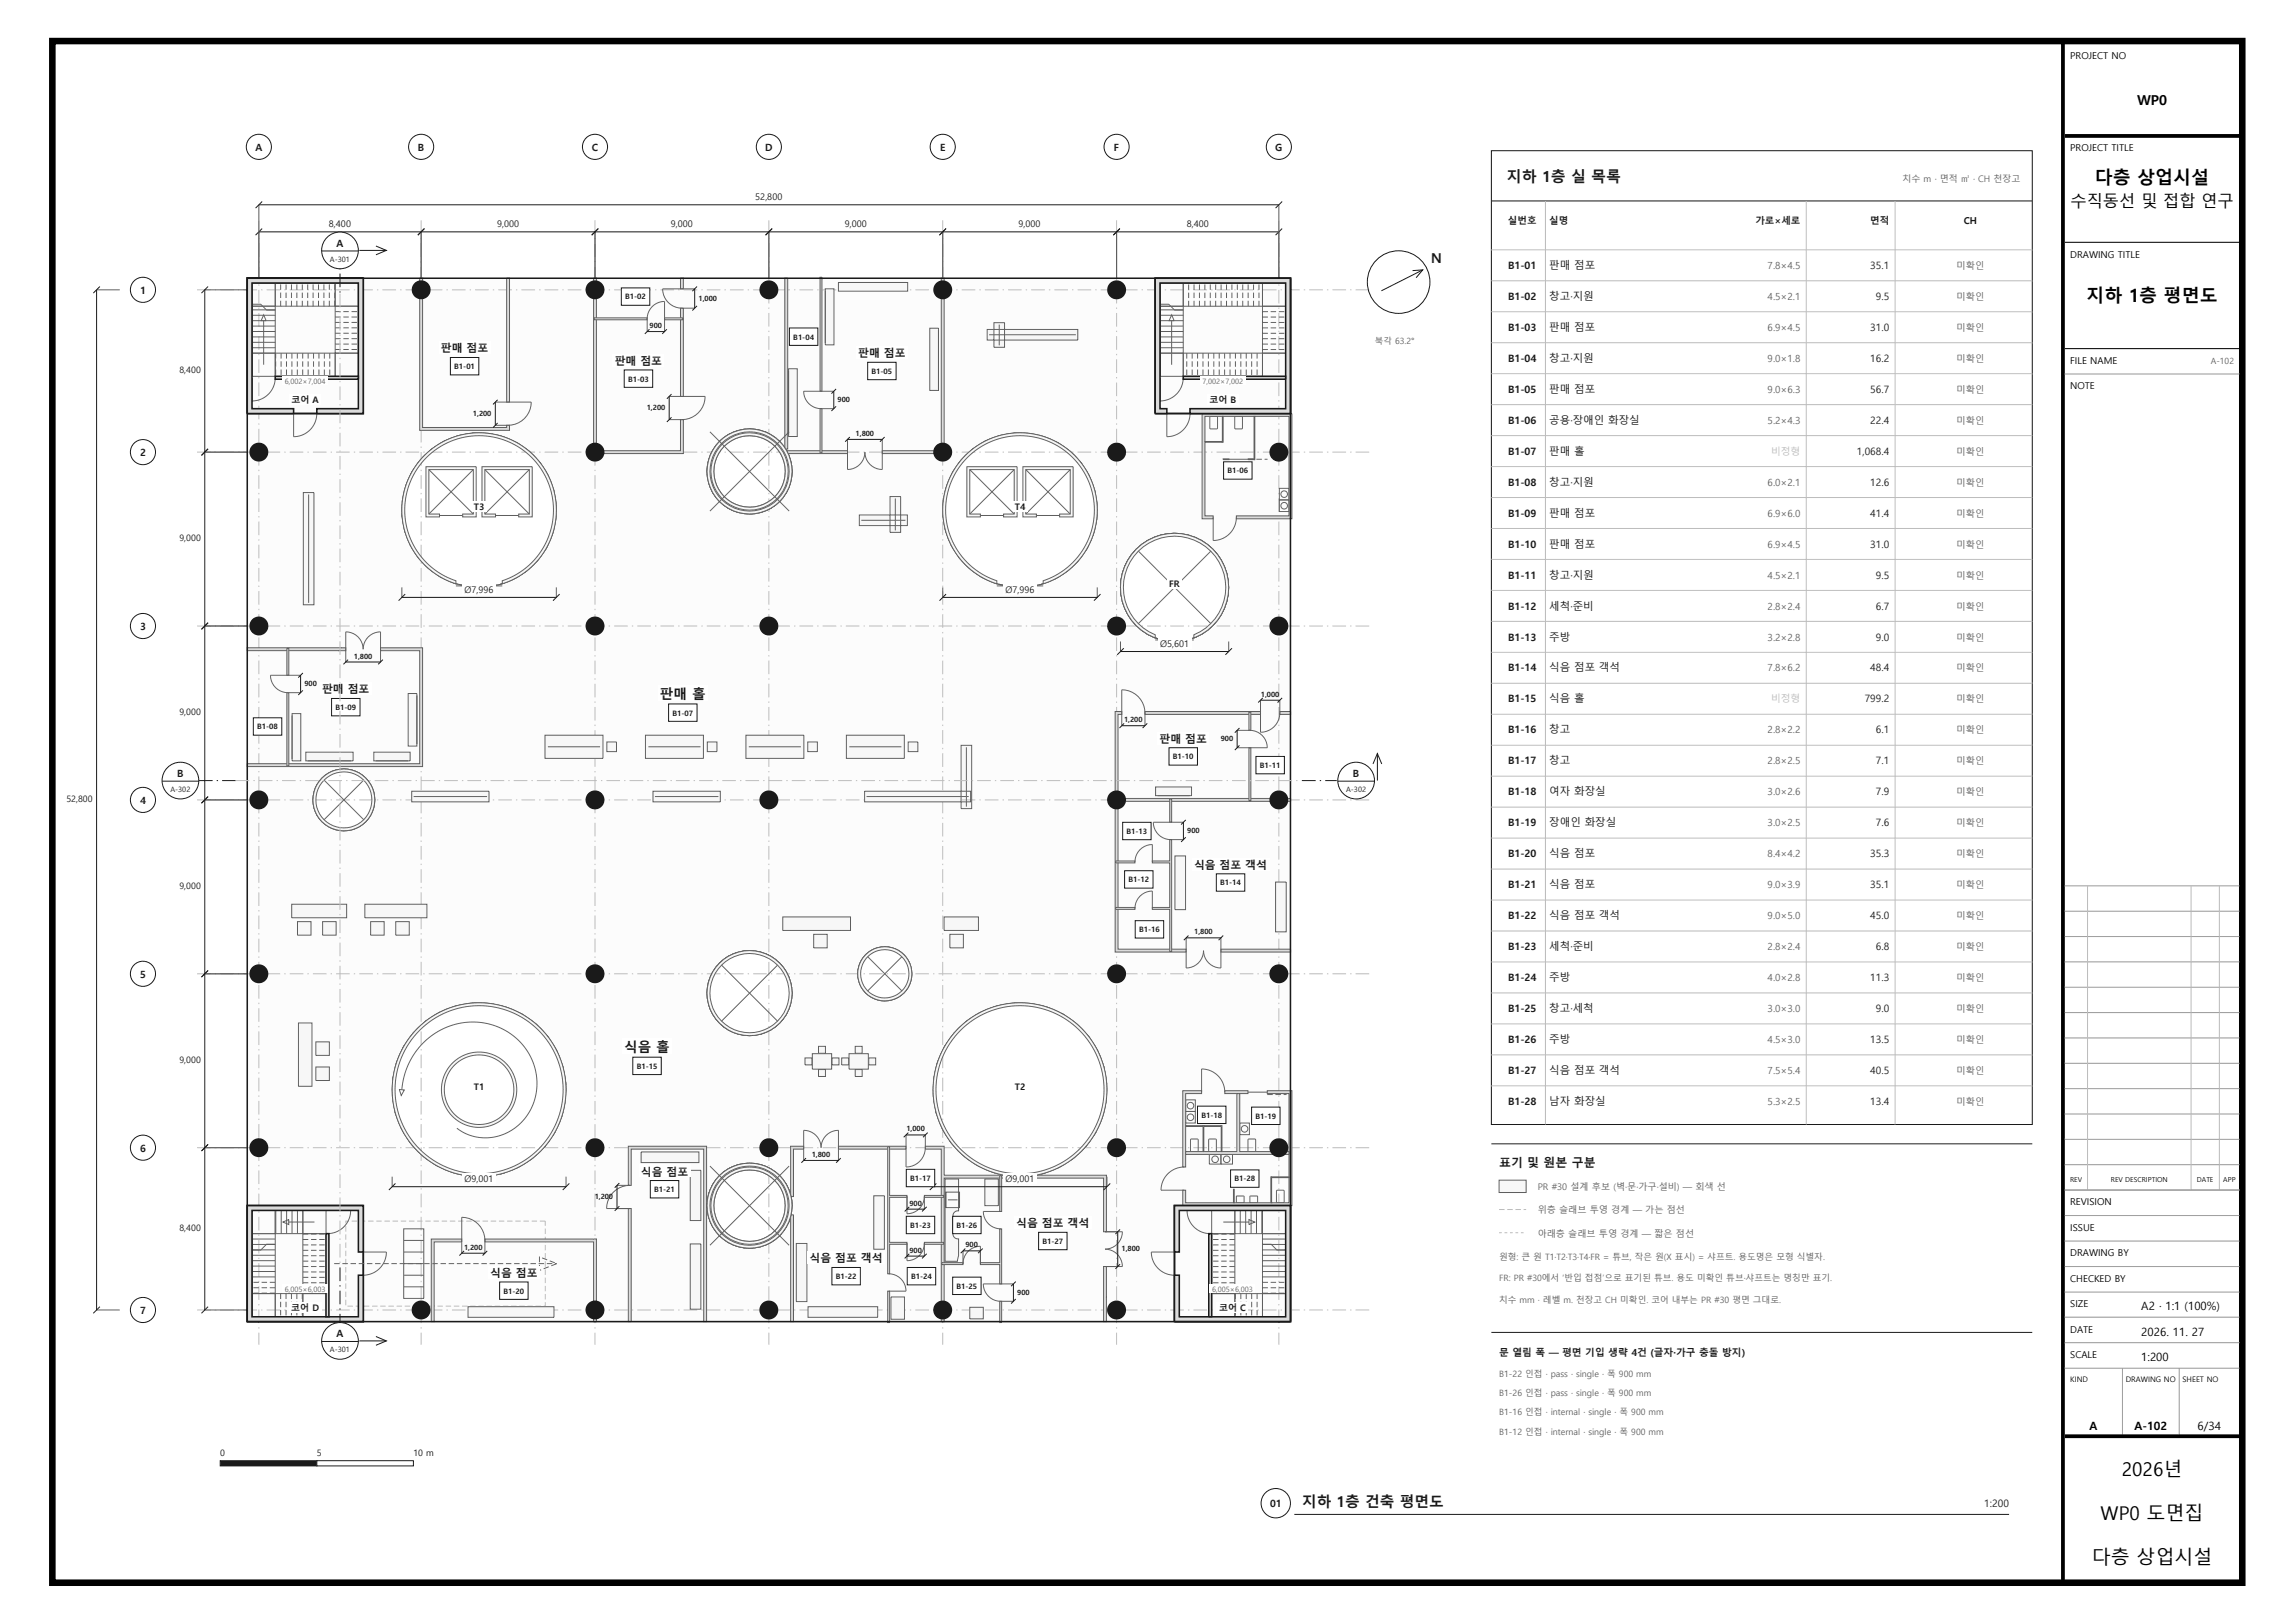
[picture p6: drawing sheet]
<svg xmlns="http://www.w3.org/2000/svg" width="594mm" height="420mm" viewBox="0 0 594 420" stroke-linecap="round" stroke-linejoin="round" font-family="sans-serif">
<defs><g id="words">
<text font-size="6" fill="#171b1c" x="536" y="398">A-102</text>
<g font-size="4.9">
<text x="549.1" y="382.1">2026년</text>
<text x="543.7" y="393.4">WP0 도면집</text>
<text x="541.4" y="404.8">다층 상업시설</text>
</g>
<g font-size="4.7">
<text x="542.2" y="47.7">다층 상업시설</text>
<text x="540" y="78.1">지하 1층 평면도</text>
</g>
<text font-size="4.2" x="535.9" y="53.5">수직동선 및 접합 연구</text>
<g font-size="3.9" fill="#171b1c">
<text x="390" y="47">지하 1층 실 목록</text>
<text x="536" y="63">다층 상업시설</text>
</g>
<text font-size="3.8" fill="#171b1c" x="337" y="390">지하 1층 건축 평면도</text>
<text font-size="3.5" x="553.1" y="27.1">WP0</text>
<g font-size="3.5" fill="#171b1c">
<text x="370.4" y="68">N</text>
<text x="170.8" y="180.9">판매 홀</text>
<text x="161.6" y="272.3">식음 홀</text>
</g>
<g font-size="3.3" fill="#171b1c">
<text x="536" y="96">지하 1층 전체</text>
<text x="536" y="102">건축 평면도</text>
</g>
<text font-size="3.2" fill="#171b1c" x="536" y="297">독립 검수용</text>
<g font-size="3.1" fill="#171b1c">
<text x="388" y="302">표기 및 원본 구분</text>
<text x="536" y="327">1:200</text>
</g>
<g font-size="3">
<text x="554.2" y="339">A2 · 1:1 (100%)</text>
<text x="554.2" y="345.6">2026. 11. 27</text>
<text x="554.2" y="352.2">1:200</text>
<text x="540.8" y="370">A</text>
<text x="552.5" y="370">A-102</text>
<text x="568.8" y="370">6/34</text>
</g>
<text font-size="2.9" fill="#171b1c" x="536" y="366">2026. 11. 27</text>
<g font-size="2.8" fill="#171b1c">
<text x="114.1" y="91.2">판매 점포</text>
<text x="159.1" y="94.4">판매 점포</text>
<text x="222.1" y="92.5">판매 점포</text>
<text x="83.4" y="179.5">판매 점포</text>
<text x="300.1" y="192.2">판매 점포</text>
<text x="309" y="224.8">식음 점포 객석</text>
<text x="165.9" y="304.2">식음 점포</text>
<text x="263" y="317.6">식음 점포 객석</text>
<text x="209.5" y="326.7">식음 점포 객석</text>
<text x="126.9" y="330.5">식음 점포</text>
</g>
<g font-size="2.7" fill="#171b1c">
<text x="401" y="69.6">판매 점포</text>
<text x="401" y="77.6">창고·지원</text>
<text x="401" y="85.6">판매 점포</text>
<text x="401" y="93.6">창고·지원</text>
<text x="401" y="101.7">판매 점포</text>
<text x="401" y="109.7">공용·장애인 화장실</text>
<text x="401" y="117.7">판매 홀</text>
<text x="401" y="125.7">창고·지원</text>
<text x="401" y="133.7">판매 점포</text>
<text x="401" y="141.7">판매 점포</text>
<text x="401" y="149.7">창고·지원</text>
<text x="401" y="157.7">세척·준비</text>
<text x="401" y="165.8">주방</text>
<text x="401" y="173.8">식음 점포 객석</text>
<text x="401" y="181.8">식음 홀</text>
<text x="401" y="189.8">창고</text>
<text x="401" y="197.8">창고</text>
<text x="401" y="205.8">여자 화장실</text>
<text x="401" y="213.8">장애인 화장실</text>
<text x="401" y="221.8">식음 점포</text>
<text x="401" y="229.9">식음 점포</text>
<text x="401" y="237.9">식음 점포 객석</text>
<text x="401" y="245.9">세척·준비</text>
<text x="401" y="253.9">주방</text>
<text x="401" y="261.9">창고·세척</text>
<text x="539.6" y="260">전층 평면</text>
<text x="401" y="269.9">주방</text>
<text x="401" y="277.9">식음 점포 객석</text>
<text x="401" y="285.9">남자 화장실</text>
</g>
<g font-size="2.6" fill="#171b1c">
<text x="66.1" y="39">A</text>
<text x="108.2" y="39">B</text>
<text x="153.2" y="39">C</text>
<text x="198" y="39">D</text>
<text x="243.3" y="39">E</text>
<text x="288.3" y="39">F</text>
<text x="330.1" y="39">G</text>
<text x="87.1" y="63.8">A</text>
<text x="390.3" y="69.6">B1-01</text>
<text x="484.1" y="69.6">35.1</text>
<text x="36.3" y="76">1</text>
<text x="390.3" y="77.6">B1-02</text>
<text x="485.5" y="77.6">9.5</text>
<text x="390.3" y="85.6">B1-03</text>
<text x="484.1" y="85.6">31.0</text>
<text x="390.3" y="93.6">B1-04</text>
<text x="484.1" y="93.6">16.2</text>
<text x="390.3" y="101.7">B1-05</text>
<text x="484.1" y="101.7">56.7</text>
<text x="390.3" y="109.7">B1-06</text>
<text x="484.1" y="109.7">22.4</text>
<text x="36.3" y="118">2</text>
<text x="390.3" y="117.7">B1-07</text>
<text x="480.6" y="117.7">1,068.4</text>
<text x="390.3" y="125.7">B1-08</text>
<text x="484.1" y="125.7">12.6</text>
<text x="390.3" y="133.7">B1-09</text>
<text x="484.1" y="133.7">41.4</text>
<text x="390.3" y="141.7">B1-10</text>
<text x="484.1" y="141.7">31.0</text>
<text x="390.3" y="149.7">B1-11</text>
<text x="485.5" y="149.7">9.5</text>
<text x="390.3" y="157.7">B1-12</text>
<text x="485.5" y="157.7">6.7</text>
<text x="36.3" y="163">3</text>
<text x="390.3" y="165.8">B1-13</text>
<text x="485.5" y="165.8">9.0</text>
<text x="390.3" y="173.8">B1-14</text>
<text x="484.1" y="173.8">48.4</text>
<text x="390.3" y="181.8">B1-15</text>
<text x="482.6" y="181.8">799.2</text>
<text x="390.3" y="189.8">B1-16</text>
<text x="485.5" y="189.8">6.1</text>
<text x="390.3" y="197.8">B1-17</text>
<text x="485.5" y="197.8">7.1</text>
<text x="45.9" y="201">B</text>
<text x="350.2" y="201">B</text>
<text x="36.3" y="208">4</text>
<text x="390.3" y="205.8">B1-18</text>
<text x="485.5" y="205.8">7.9</text>
<text x="390.3" y="213.8">B1-19</text>
<text x="485.5" y="213.8">7.6</text>
<text x="390.3" y="221.8">B1-20</text>
<text x="484.1" y="221.8">35.3</text>
<text x="390.3" y="229.9">B1-21</text>
<text x="484.1" y="229.9">35.1</text>
<text x="390.3" y="237.9">B1-22</text>
<text x="484.1" y="237.9">45.0</text>
<text x="390.3" y="245.9">B1-23</text>
<text x="485.5" y="245.9">6.8</text>
<text x="36.3" y="253">5</text>
<text x="390.3" y="253.9">B1-24</text>
<text x="484.1" y="253.9">11.3</text>
<text x="390.3" y="261.9">B1-25</text>
<text x="485.5" y="261.9">9.0</text>
<text x="390.3" y="269.9">B1-26</text>
<text x="484.1" y="269.9">13.5</text>
<text x="390.3" y="277.9">B1-27</text>
<text x="484.1" y="277.9">40.5</text>
<text x="390.3" y="285.9">B1-28</text>
<text x="484.1" y="285.9">13.4</text>
<text x="36.3" y="298">6</text>
<text x="536" y="335">A2 · 실제 크기 100%</text>
<text x="36.3" y="340">7</text>
<text x="87.1" y="346">A</text>
<text x="328.7" y="390">01</text>
<text x="513.6" y="390">1:200</text>
</g>
<g font-size="2.5">
<text x="535.8" y="15.3">PROJECT NO</text>
<text x="535.8" y="39.1">PROJECT TITLE</text>
<text x="535.8" y="66.7">DRAWING TITLE</text>
<text x="535.8" y="94.2">FILE NAME</text>
<text x="535.8" y="100.7">NOTE</text>
<text x="535.8" y="311.9">REVISION</text>
<text x="535.8" y="318.5">ISSUE</text>
<text x="535.8" y="325.1">DRAWING BY</text>
<text x="535.8" y="331.7">CHECKED BY</text>
<text x="535.8" y="338.3">SIZE</text>
<text x="535.8" y="344.8">DATE</text>
<text x="535.8" y="351.4">SCALE</text>
</g>
<g font-size="2.5" fill="#171b1c">
<text x="390.3" y="58">실번호</text>
<text x="401" y="58">실명</text>
<text x="454.3" y="58">가로×세로</text>
<text x="484.1" y="58">면적</text>
<text x="508.3" y="58">CH</text>
<text x="388" y="350.8">문 열림 폭 — 평면 기입 생략 4건 (글자·가구 충돌 방지)</text>
</g>
<g font-size="2.5" fill="#5e6366">
<text x="457.5" y="69.6">7.8×4.5</text>
<text x="457.5" y="77.6">4.5×2.1</text>
<text x="457.5" y="85.6">6.9×4.5</text>
<text x="457.5" y="93.6">9.0×1.8</text>
<text x="457.5" y="101.7">9.0×6.3</text>
<text x="457.5" y="109.7">5.2×4.3</text>
<text x="457.5" y="125.7">6.0×2.1</text>
<text x="457.5" y="133.7">6.9×6.0</text>
<text x="457.5" y="141.7">6.9×4.5</text>
<text x="457.5" y="149.7">4.5×2.1</text>
<text x="457.5" y="157.7">2.8×2.4</text>
<text x="457.5" y="165.8">3.2×2.8</text>
<text x="457.5" y="173.8">7.8×6.2</text>
<text x="457.5" y="189.8">2.8×2.2</text>
<text x="457.5" y="197.8">2.8×2.5</text>
<text x="457.5" y="205.8">3.0×2.6</text>
<text x="457.5" y="213.8">3.0×2.5</text>
<text x="457.5" y="221.8">8.4×4.2</text>
<text x="457.5" y="229.9">9.0×3.9</text>
<text x="457.5" y="237.9">9.0×5.0</text>
<text x="457.5" y="245.9">2.8×2.4</text>
<text x="457.5" y="253.9">4.0×2.8</text>
<text x="457.5" y="261.9">3.0×3.0</text>
<text x="457.5" y="269.9">4.5×3.0</text>
<text x="457.5" y="277.9">7.5×5.4</text>
<text x="457.5" y="285.9">5.3×2.5</text>
</g>
<g font-size="2.5" fill="#babfbf">
<text x="458.4" y="117.7">비정형</text>
<text x="458.4" y="181.8">비정형</text>
</g>
<g font-size="2.4" fill="#171b1c">
<text x="195.5" y="51.8">52,800</text>
<text x="85.1" y="58.9">8,400</text>
<text x="128.6" y="58.9">9,000</text>
<text x="173.6" y="58.9">9,000</text>
<text x="218.6" y="58.9">9,000</text>
<text x="263.6" y="58.9">9,000</text>
<text x="307.1" y="58.9">8,400</text>
<text x="120.2" y="153.4">Ø7,996</text>
<text x="260.2" y="153.4">Ø7,996</text>
<text x="300.2" y="167.4">Ø5,601</text>
<text x="120.2" y="305.9">Ø9,001</text>
<text x="260.2" y="306">Ø9,001</text>
</g>
<g font-size="2.4" fill="#5e6366">
<text x="506.4" y="69.6">미확인</text>
<text x="506.4" y="77.6">미확인</text>
<text x="506.4" y="85.6">미확인</text>
<text x="506.4" y="93.6">미확인</text>
<text x="506.4" y="101.7">미확인</text>
<text x="506.4" y="109.7">미확인</text>
<text x="506.4" y="117.7">미확인</text>
<text x="506.4" y="125.7">미확인</text>
<text x="506.4" y="133.7">미확인</text>
<text x="506.4" y="141.7">미확인</text>
<text x="506.4" y="149.7">미확인</text>
<text x="506.4" y="157.7">미확인</text>
<text x="506.4" y="165.8">미확인</text>
<text x="506.4" y="173.8">미확인</text>
<text x="506.4" y="181.8">미확인</text>
<text x="506.4" y="189.8">미확인</text>
<text x="506.4" y="197.8">미확인</text>
<text x="506.4" y="205.8">미확인</text>
<text x="506.4" y="213.8">미확인</text>
<text x="506.4" y="221.8">미확인</text>
<text x="506.4" y="229.9">미확인</text>
<text x="506.4" y="237.9">미확인</text>
<text x="506.4" y="245.9">미확인</text>
<text x="506.4" y="253.9">미확인</text>
<text x="506.4" y="261.9">미확인</text>
<text x="506.4" y="269.9">미확인</text>
<text x="506.4" y="277.9">미확인</text>
<text x="506.4" y="285.9">미확인</text>
<text x="398" y="308">PR #30 설계 후보 (벽·문·가구·설비) — 회색 선</text>
<text x="398" y="314">위층 슬래브 투영 경계 — 가는 점선</text>
<text x="398" y="320">아래층 슬래브 투영 경계 — 짧은 점선</text>
</g>
<g font-size="2.3" fill="#5e6366">
<text x="492.4" y="47">치수 m · 면적 ㎡ · CH 천장고</text>
<text x="388" y="326">원형: 큰 원 T1·T2·T3·T4·FR = 튜브, 작은 원(X 표시) = 샤프트. 용도명은 모형 식별자.</text>
<text x="388" y="331.6">FR: PR #30에서 ‘반입 접점’으로 표기된 튜브. 용도 미확인 튜브·샤프트는 명칭만 표기.</text>
<text x="388" y="337.2">치수 mm · 레벨 m. 천장고 CH 미확인. 코어 내부는 PR #30 평면 그대로.</text>
<text x="388" y="356.3">B1-22 인접 · pass · single · 폭 900 mm</text>
<text x="388" y="361.3">B1-26 인접 · pass · single · 폭 900 mm</text>
<text x="388" y="366.3">B1-16 인접 · internal · single · 폭 900 mm</text>
<text x="388" y="371.3">B1-12 인접 · internal · single · 폭 900 mm</text>
</g>
<g font-size="2.3" fill="#171b1c">
<text x="46.4" y="96.5">8,400</text>
<text x="75.4" y="104.3">코어 A</text>
<text x="313" y="104.3">코어 B</text>
<text x="122.7" y="132">T3</text>
<text x="262.6" y="132">T4</text>
<text x="46.4" y="140">9,000</text>
<text x="302.6" y="152">FR</text>
<text x="46.4" y="185">9,000</text>
<text x="17.2" y="207.5">52,800</text>
<text x="46.4" y="230">9,000</text>
<text x="46.4" y="275">9,000</text>
<text x="122.6" y="282">T1</text>
<text x="262.6" y="282">T2</text>
<text x="46.4" y="318.5">8,400</text>
<text x="75.4" y="339.3">코어 D</text>
<text x="315.5" y="339.3">코어 C</text>
<text x="57" y="376.9">0</text>
<text x="82" y="376.9">5</text>
<text x="107" y="376.9">10 m</text>
</g>
<g font-size="2.2" fill="#5e6366">
<text x="355.9" y="89">북각 63.2°</text>
<text x="572.2" y="94.2">A-102</text>
</g>
<g font-size="2.1" fill="#5e6366">
<text x="536" y="51">PROJECT TITLE</text>
<text x="536" y="247">REVISION</text>
<text x="536" y="281">ISSUE</text>
<text x="536" y="351">DATE</text>
<text x="536" y="382">DRAWING NO.</text>
</g>
<g font-size="2">
<text x="535.8" y="357.6">KIND</text>
<text x="550.2" y="357.6">DRAWING NO</text>
<text x="564.9" y="357.6">SHEET NO</text>
</g>
<g font-size="1.9" fill="#171b1c">
<text x="85.4" y="67.7">A-301</text>
<text x="161.8" y="77.5">B1-02</text>
<text x="180.8" y="77.9">1,000</text>
<text x="168.1" y="84.9">900</text>
<text x="205.3" y="87.9">B1-04</text>
<text x="117.6" y="95.5">B1-01</text>
<text x="162.6" y="98.7">B1-03</text>
<text x="225.6" y="96.7">B1-05</text>
<text x="122.4" y="107.7">1,200</text>
<text x="167.4" y="106.2">1,200</text>
<text x="216.8" y="104.1">900</text>
<text x="221.5" y="112.8">1,800</text>
<text x="317.7" y="122.5">B1-06</text>
<text x="91.6" y="170.4">1,800</text>
<text x="78.8" y="177.6">900</text>
<text x="86.8" y="183.7">B1-09</text>
<text x="174" y="185.2">B1-07</text>
<text x="326.4" y="180.3">1,000</text>
<text x="66.6" y="188.7">B1-08</text>
<text x="291" y="186.9">1,200</text>
<text x="316" y="191.9">900</text>
<text x="303.6" y="196.5">B1-10</text>
<text x="326.1" y="198.7">B1-11</text>
<text x="44.1" y="204.9">A-302</text>
<text x="348.4" y="204.9">A-302</text>
<text x="291.6" y="215.8">B1-13</text>
<text x="307.3" y="215.6">900</text>
<text x="292.1" y="228.3">B1-12</text>
<text x="315.8" y="229.1">B1-14</text>
<text x="294.8" y="241.2">B1-16</text>
<text x="309.1" y="241.8">1,800</text>
<text x="164.8" y="276.6">B1-15</text>
<text x="234.6" y="292.8">1,000</text>
<text x="310.9" y="289.2">B1-18</text>
<text x="324.9" y="289.5">B1-19</text>
<text x="210.1" y="299.4">1,800</text>
<text x="235.6" y="305.6">B1-17</text>
<text x="319.5" y="305.7">B1-28</text>
<text x="153.9" y="310.3">1,200</text>
<text x="169.3" y="308.5">B1-21</text>
<text x="235.4" y="312">900</text>
<text x="235.6" y="317.7">B1-23</text>
<text x="247.6" y="317.7">B1-26</text>
<text x="120.1" y="323.4">1,200</text>
<text x="249.9" y="322.8">900</text>
<text x="269.8" y="321.9">B1-27</text>
<text x="290.3" y="323.9">1,800</text>
<text x="235.4" y="324.2">900</text>
<text x="130.3" y="334.7">B1-20</text>
<text x="216.3" y="331">B1-22</text>
<text x="235.8" y="331">B1-24</text>
<text x="247.6" y="333.5">B1-25</text>
<text x="263.3" y="335.1">900</text>
<text x="85.4" y="349.9">A-301</text>
</g>
<g font-size="1.9" fill="#5e6366">
<text x="73.7" y="99.3">6,002×7,004</text>
<text x="311.2" y="99.3">7,002×7,002</text>
<text x="73.7" y="334.3">6,005×6,003</text>
<text x="313.7" y="334.3">6,005×6,003</text>
</g>
<g font-size="1.8">
<text x="535.8" y="306">REV</text>
<text x="546.3" y="306">REV DESCRIPTION</text>
<text x="568.6" y="306">DATE</text>
<text x="575.4" y="306">APP</text>
</g>
</g></defs>
<path d="M13.6 10.6h566.7v399h-566.7z" fill="none" stroke="#000" stroke-width="1.7" stroke-linecap="butt"/>
<path d="M533.9 11.3v397.6M534.4 35.2h45.2M534.4 371.7h45.2" fill="none" stroke="#000" stroke-width=".97" stroke-linecap="butt"/>
<path d="M534.4 62.7h45.2M534.4 90.2h45.2" fill="none" stroke="#000" stroke-width=".26"/>
<g fill="none" stroke="#989898" stroke-width=".26">
<path d="M534.4 96.8h45.2M534.4 229.2h45.2M534.4 235.8h45.2M534.4 242.4h45.2M534.4 248.9h45.2M534.4 255.5h45.2M534.4 262h45.2M534.4 268.6h45.2M534.4 275.2h45.2M534.4 281.7h45.2M534.4 288.3h45.2M534.4 294.8h45.2"/>
<path d="M534.4 301.4h45.2M534.4 308h45.2M534.4 314.6h45.2M534.4 321.2h45.2M534.4 327.8h45.2M534.4 334.4h45.2M534.4 340.9h45.2M534.4 347.5h45.2M534.4 354.1h45.2M549.3 354.1v17.2M564 354.1v17.2"/>
</g>
<path d="M540.3 229.2v78.8M567.1 229.2v78.8M574.4 229.2v78.8" fill="none" stroke="#bababa" stroke-width=".26"/>
<path d="M64 72h270v270h-270zM246.9 267.3a22.4 22.4 0 0 0 8.7 35.5 22.4 22.4 0 0 0 30.8-19.6 22.4 22.4 0 0 0-28.4-22.9 25 25 0 0 0-11.1 7zM248.8 119a20 20 0 0 0 7.7 31.5 20 20 0 0 0 27.4-17.4 20 20 0 0 0-25.3-20.4 22.4 22.4 0 0 0-9.8 6.3zM106.9 267.3a22.4 22.4 0 0 0 8.7 35.5 22.4 22.4 0 0 0 30.8-19.6 22.4 22.4 0 0 0-28.4-22.9 25.3 25.3 0 0 0-11.1 7zM108.8 119a20 20 0 0 0 7.7 31.5 20 20 0 0 0 27.4-17.4 20 20 0 0 0-25.2-20.4 22.3 22.3 0 0 0-9.9 6.3zM183 312a11 11 0 0 0 22 0 11 11 0 0 0-22 0zM183 257a11 11 0 0 0 22 0 11 11 0 0 0-22 0zM222 252a7 7 0 0 0 14 0 7 7 0 0 0-14 0zM81 207a8 8 0 0 0 16 0 8 8 0 0 0-16 0zM290 152a14 14 0 0 0 28 0 14 14 0 0 0-28 0zM183 122a11 11 0 0 0 22 0 11 11 0 0 0-22 0z" fill-rule="evenodd" fill="#fcfcfc"/>
<path d="M141.1 316h-51.6v22h51.6v-22" fill="none" stroke="#babfbf" stroke-width=".26" stroke-dasharray="1.4 .7" stroke-linecap="butt"/>
<path d="M205 122.7a11 11 0 0 1-16.7 8.7 11 11 0 0 1 0-18.8 11 11 0 0 1 16.7 8.7v1.4M137.8 146.4a19.9 19.9 0 0 1-31.9-6 19.9 19.9 0 0 1 15.9-28.2 19.9 19.9 0 0 1 21.6 24.1 17.9 17.9 0 0 1-5.6 10.1M280.3 143.4a20 20 0 0 1-32.5 .4 20 20 0 0 1 10.2-30.8 20 20 0 0 1 25.9 19.5 18.1 18.1 0 0 1-3.6 10.9M317.9 152.9a14 14 0 0 1-21.1 11.1 14 14 0 0 1-.1-23.9 14 14 0 0 1 21.2 11v1.8M204.9 257.7a11 11 0 0 1-16.7 8.6 11 11 0 0 1 .1-18.8 11 11 0 0 1 16.7 8.8l-.1 1.4M144.5 291.1a22.4 22.4 0 0 1-35.7 7.4 22.4 22.4 0 0 1 4.4-36.2 22.4 22.4 0 0 1 32.9 15.8 20.2 20.2 0 0 1-1.6 13M285.9 286.9a22.4 22.4 0 0 1-33.6 14.3 22.4 22.4 0 0 1-2.8-36.4 22.4 22.4 0 0 1 35.4 9.1 20.5 20.5 0 0 1 1 13M205 311.3a11 11 0 0 1-15.5 10.7 11 11 0 0 1-2.4-18.6 11 11 0 0 1 17.7 6.5l.2 1.4" fill="none" stroke="#5e6366" stroke-width=".26" stroke-dasharray="1.4 .7" stroke-linecap="butt"/>
<path d="M67 57v291" fill="none" stroke="#babfbf" stroke-width=".26" stroke-dasharray="3.5 1.1 .4 1.1" stroke-linecap="butt"/>
<circle cx="67" cy="38" r="3.3" fill="#fff" stroke="#171b1c" stroke-width=".26"/>
<path d="M109 57v291" fill="none" stroke="#babfbf" stroke-width=".26" stroke-dasharray="3.5 1.1 .4 1.1" stroke-linecap="butt"/>
<circle cx="109" cy="38" r="3.3" fill="#fff" stroke="#171b1c" stroke-width=".26"/>
<path d="M154 57v291" fill="none" stroke="#babfbf" stroke-width=".26" stroke-dasharray="3.5 1.1 .4 1.1" stroke-linecap="butt"/>
<circle cx="154" cy="38" r="3.3" fill="#fff" stroke="#171b1c" stroke-width=".26"/>
<path d="M199 57v291" fill="none" stroke="#babfbf" stroke-width=".26" stroke-dasharray="3.5 1.1 .4 1.1" stroke-linecap="butt"/>
<circle cx="199" cy="38" r="3.3" fill="#fff" stroke="#171b1c" stroke-width=".26"/>
<path d="M244 57v291" fill="none" stroke="#babfbf" stroke-width=".26" stroke-dasharray="3.5 1.1 .4 1.1" stroke-linecap="butt"/>
<circle cx="244" cy="38" r="3.3" fill="#fff" stroke="#171b1c" stroke-width=".26"/>
<path d="M289 57v291" fill="none" stroke="#babfbf" stroke-width=".26" stroke-dasharray="3.5 1.1 .4 1.1" stroke-linecap="butt"/>
<circle cx="289" cy="38" r="3.3" fill="#fff" stroke="#171b1c" stroke-width=".26"/>
<path d="M331 57v291" fill="none" stroke="#babfbf" stroke-width=".26" stroke-dasharray="3.5 1.1 .4 1.1" stroke-linecap="butt"/>
<circle cx="331" cy="38" r="3.3" fill="#fff" stroke="#171b1c" stroke-width=".26"/>
<path d="M51 339h304" fill="none" stroke="#babfbf" stroke-width=".26" stroke-dasharray="3.5 1.1 .4 1.1" stroke-linecap="butt"/>
<circle cx="37" cy="339" r="3.3" fill="#fff" stroke="#171b1c" stroke-width=".26"/>
<path d="M51 297h304" fill="none" stroke="#babfbf" stroke-width=".26" stroke-dasharray="3.5 1.1 .4 1.1" stroke-linecap="butt"/>
<circle cx="37" cy="297" r="3.3" fill="#fff" stroke="#171b1c" stroke-width=".26"/>
<path d="M51 252h304" fill="none" stroke="#babfbf" stroke-width=".26" stroke-dasharray="3.5 1.1 .4 1.1" stroke-linecap="butt"/>
<circle cx="37" cy="252" r="3.3" fill="#fff" stroke="#171b1c" stroke-width=".26"/>
<path d="M51 207h304" fill="none" stroke="#babfbf" stroke-width=".26" stroke-dasharray="3.5 1.1 .4 1.1" stroke-linecap="butt"/>
<circle cx="37" cy="207" r="3.3" fill="#fff" stroke="#171b1c" stroke-width=".26"/>
<path d="M51 162h304" fill="none" stroke="#babfbf" stroke-width=".26" stroke-dasharray="3.5 1.1 .4 1.1" stroke-linecap="butt"/>
<circle cx="37" cy="162" r="3.3" fill="#fff" stroke="#171b1c" stroke-width=".26"/>
<path d="M51 117h304" fill="none" stroke="#babfbf" stroke-width=".26" stroke-dasharray="3.5 1.1 .4 1.1" stroke-linecap="butt"/>
<circle cx="37" cy="117" r="3.3" fill="#fff" stroke="#171b1c" stroke-width=".26"/>
<path d="M51 75h304" fill="none" stroke="#babfbf" stroke-width=".26" stroke-dasharray="3.5 1.1 .4 1.1" stroke-linecap="butt"/>
<circle cx="37" cy="75" r="3.3" fill="#fff" stroke="#171b1c" stroke-width=".26"/>
<path d="M67 60v12M109 60v12" fill="none" stroke="#5e6366" stroke-width=".26"/>
<path d="M67 60h42M67.8 59.2l-1.7 1.6M109.9 59.2l-1.8 1.6" fill="none" stroke="#171b1c" stroke-width=".26"/>
<path d="M84.6 56.5h6.8v2.8h-6.8z" fill="#fff"/>
<path d="M109 60v12M154 60v12" fill="none" stroke="#5e6366" stroke-width=".26"/>
<path d="M109 60h45M109.9 59.2l-1.8 1.6M154.9 59.2l-1.8 1.6" fill="none" stroke="#171b1c" stroke-width=".26"/>
<path d="M128.1 56.5h6.8v2.8h-6.8z" fill="#fff"/>
<path d="M154 60v12M199 60v12" fill="none" stroke="#5e6366" stroke-width=".26"/>
<path d="M154 60h45M154.9 59.2l-1.8 1.6M199.9 59.2l-1.7 1.6" fill="none" stroke="#171b1c" stroke-width=".26"/>
<path d="M173.1 56.5h6.8v2.8h-6.8z" fill="#fff"/>
<path d="M199 60v12M244 60v12" fill="none" stroke="#5e6366" stroke-width=".26"/>
<path d="M199 60h45M199.9 59.2l-1.7 1.6M244.8 59.2l-1.7 1.6" fill="none" stroke="#171b1c" stroke-width=".26"/>
<path d="M218.1 56.5h6.8v2.8h-6.8z" fill="#fff"/>
<path d="M244 60v12M289 60v12" fill="none" stroke="#5e6366" stroke-width=".26"/>
<path d="M244 60h45M244.8 59.2l-1.7 1.6M289.9 59.2l-1.7 1.6" fill="none" stroke="#171b1c" stroke-width=".26"/>
<path d="M263.1 56.5h6.8v2.8h-6.8z" fill="#fff"/>
<path d="M289 60v12M331 60v12" fill="none" stroke="#5e6366" stroke-width=".26"/>
<path d="M289 60h42M289.9 59.2l-1.7 1.6M331.9 59.2l-1.7 1.6" fill="none" stroke="#171b1c" stroke-width=".26"/>
<path d="M306.6 56.5h6.8v2.8h-6.8z" fill="#fff"/>
<path d="M67 53v19M331 53v19" fill="none" stroke="#5e6366" stroke-width=".26"/>
<path d="M67 53h264M67.8 52.2l-1.7 1.6M331.9 52.2l-1.7 1.6" fill="none" stroke="#171b1c" stroke-width=".26"/>
<path d="M194.9 49.5h8.2v2.8h-8.2z" fill="#fff"/>
<path d="M53 297h11M53 339h11" fill="none" stroke="#5e6366" stroke-width=".26"/>
<path d="M53 297v42M53.9 296.1l-1.8 1.7M53.9 338.2l-1.8 1.6" fill="none" stroke="#171b1c" stroke-width=".26"/>
<path d="M45.9 316.2h6.7v2.7h-6.7z" fill="#fff"/>
<path d="M53 252h11M53 297h11" fill="none" stroke="#5e6366" stroke-width=".26"/>
<path d="M53 252v45M53.9 251.2l-1.8 1.7M53.9 296.1l-1.8 1.7" fill="none" stroke="#171b1c" stroke-width=".26"/>
<path d="M45.9 272.7h6.7v2.7h-6.7z" fill="#fff"/>
<path d="M53 207h11M53 252h11" fill="none" stroke="#5e6366" stroke-width=".26"/>
<path d="M53 207v45M53.9 206.1l-1.8 1.7M53.9 251.2l-1.8 1.7" fill="none" stroke="#171b1c" stroke-width=".26"/>
<path d="M45.9 227.7h6.7v2.7h-6.7z" fill="#fff"/>
<path d="M53 162h11M53 207h11" fill="none" stroke="#5e6366" stroke-width=".26"/>
<path d="M53 162v45M53.9 161.2l-1.8 1.7M53.9 206.1l-1.8 1.7" fill="none" stroke="#171b1c" stroke-width=".26"/>
<path d="M45.9 182.7h6.7v2.7h-6.7z" fill="#fff"/>
<path d="M53 117h11M53 162h11" fill="none" stroke="#5e6366" stroke-width=".26"/>
<path d="M53 117v45M53.9 116.1l-1.8 1.7M53.9 161.2l-1.8 1.7" fill="none" stroke="#171b1c" stroke-width=".26"/>
<path d="M45.9 137.7h6.7v2.7h-6.7z" fill="#fff"/>
<path d="M53 75h11M53 117h11" fill="none" stroke="#5e6366" stroke-width=".26"/>
<path d="M53 75v42M53.9 74.1l-1.8 1.7M53.9 116.1l-1.8 1.7" fill="none" stroke="#171b1c" stroke-width=".26"/>
<path d="M45.9 94.2h6.7v2.7h-6.7z" fill="#fff"/>
<path d="M25 75h6M25 339h6" fill="none" stroke="#5e6366" stroke-width=".26"/>
<path d="M25 75v264M25.8 74.1l-1.6 1.7M25.8 338.2l-1.6 1.6" fill="none" stroke="#171b1c" stroke-width=".26"/>
<path d="M16.6 205.2h8v2.7h-8z" fill="#fff"/>
<g fill="none" stroke="#5e6366" stroke-width=".26">
<path d="M108.8 119a20 20 0 0 1 32.3 2.9 20 20 0 0 1-13.1 29.6 20 20 0 0 1-23.9-21.9 22.5 22.5 0 0 1 4.7-10.6zM248.8 119a20 20 0 0 1 32.3 2.8 20 20 0 0 1-13 29.7 20 20 0 0 1-24-21.9 22.5 22.5 0 0 1 4.7-10.6zM106.9 267.3a22.4 22.4 0 0 1 36.4 3.3 22.4 22.4 0 0 1-14.8 33.4 22.4 22.4 0 0 1-26.8-24.7 25.1 25.1 0 0 1 5.2-12zM246.9 267.3a22.4 22.4 0 0 1 30.5-3.2 22.4 22.4 0 0 1 5.3 30.2 22.4 22.4 0 0 1-29.8 7.3 22.7 22.7 0 0 1-6-34.3z"/>
<circle cx="194" cy="122" r="11"/>
<circle cx="304" cy="152" r="14"/>
<circle cx="89" cy="207" r="8"/>
<circle cx="194" cy="257" r="11"/>
<circle cx="229" cy="252" r="7"/>
<circle cx="194" cy="312" r="11"/>
</g>
<path d="M204.1 95.4h2.3v17.6h-2.3z" fill-rule="evenodd" fill="#f6f7f7" stroke="#5e6366" stroke-width=".26"/>
<path d="M204.1 95.9v16.6" fill="none" stroke="#5e6366" stroke-width=".26"/>
<g fill="#f6f7f7" stroke="#5e6366" stroke-width=".26">
<path d="M217 73.1h17.9v2.3h-17.9z" fill-rule="evenodd"/>
<path d="M213.6 74.7h2.3v14.5h-2.3z" fill-rule="evenodd"/>
<path d="M240.6 84.9h2.3v16.1h-2.3z" fill-rule="evenodd"/>
</g>
<path d="M213.6 75.2v13.5M217.5 73.1h16.9M242.9 85.4v15.1" fill="none" stroke="#5e6366" stroke-width=".26"/>
<g fill="#f6f7f7" stroke="#5e6366" stroke-width=".26">
<path d="M106.6 204.8h20v2.7h-20z" fill-rule="evenodd"/>
<path d="M169 204.8h17.4v2.7h-17.4z" fill-rule="evenodd"/>
<path d="M141.1 190.3h15v6h-15z" fill-rule="evenodd"/>
<path d="M157.1 192h2.5v2.5h-2.5z" fill-rule="evenodd"/>
<path d="M167.1 190.3h15v6h-15z" fill-rule="evenodd"/>
<path d="M183.1 192h2.5v2.5h-2.5z" fill-rule="evenodd"/>
<path d="M193.1 190.3h15v6h-15z" fill-rule="evenodd"/>
<path d="M209.1 192h2.5v2.5h-2.5z" fill-rule="evenodd"/>
<path d="M219.1 190.3h15v6h-15z" fill-rule="evenodd"/>
<path d="M78.5 127.5h2.8v29h-2.8z" fill-rule="evenodd"/>
<path d="M222.4 133.3h8v2.7h-8z" fill-rule="evenodd"/>
<path d="M230.4 128.5h2.7v4.8h-2.7z" fill-rule="evenodd"/>
<path d="M233.1 133.3h1.8v2.7h-1.8z" fill-rule="evenodd"/>
<path d="M230.4 136h2.7v1.8h-2.7z" fill-rule="evenodd"/>
<path d="M248.7 192.9h2.8v16.4h-2.8v-1.8h2.5v-2.7h-2.5z" fill-rule="evenodd"/>
<path d="M223.8 204.8h24.9v2.7h-24.9z" fill-rule="evenodd"/>
<path d="M235.1 192h2.5v2.5h-2.5z" fill-rule="evenodd"/>
<path d="M255.5 85.3h1.7v2.7h-1.7z" fill-rule="evenodd"/>
<path d="M257.2 83.5h2.8v1.8h-2.8z" fill-rule="evenodd"/>
<path d="M260 85.3h19v2.7h-19z" fill-rule="evenodd"/>
<path d="M257.2 88h2.8v1.9h-2.8z" fill-rule="evenodd"/>
</g>
<g fill="none" stroke="#5e6366" stroke-width=".26">
<path d="M256 86.6h22.5M258.6 84v5.4M79.9 128v28M222.9 134.6h11.5M231.7 129v8.3M141.8 193.3h13.5M167.8 193.3h13.5M193.8 193.3h13.5M219.8 193.3h13.5M250.1 193.4v15.4M107.1 206.1h19M169.5 206.1h16.4"/>
<path d="M224.3 206.1h26.4"/>
</g>
<g fill="#f6f7f7" stroke="#5e6366" stroke-width=".26">
<path d="M79.1 194.7h12.3v2.2h-12.3z" fill-rule="evenodd"/>
<path d="M96.7 194.7h9.5v2.2h-9.5z" fill-rule="evenodd"/>
<path d="M105.7 179.5h2.2v13.6h-2.2z" fill-rule="evenodd"/>
<path d="M75.6 184.7h2.3v12.2h-2.3z" fill-rule="evenodd"/>
</g>
<path d="M107.9 180v12.6M75.6 185.2v11.2M79.6 196.9h11.3M97.2 196.9h8.5" fill="none" stroke="#5e6366" stroke-width=".26"/>
<path d="M299.1 203.6h9.3v2.3h-9.3z" fill-rule="evenodd" fill="#f6f7f7" stroke="#5e6366" stroke-width=".26"/>
<path d="M299.6 205.9h8.3" fill="none" stroke="#5e6366" stroke-width=".26"/>
<g fill="#f6f7f7" stroke="#5e6366" stroke-width=".26">
<path d="M304.1 221.5h2.8v13.9h-2.8z" fill-rule="evenodd"/>
<path d="M330.2 228.3h2.7v12.8h-2.7z" fill-rule="evenodd"/>
<path d="M75.5 234h14.2v3.5h-14.2z" fill-rule="evenodd"/>
<path d="M77 238.5h3.5v3.5h-3.5z" fill-rule="evenodd"/>
<path d="M83.5 238.5h3.5v3.5h-3.5z" fill-rule="evenodd"/>
<path d="M94.4 234h16.1v3.5h-16.1z" fill-rule="evenodd"/>
<path d="M95.9 238.5h3.5v3.5h-3.5z" fill-rule="evenodd"/>
<path d="M102.4 238.5h3.5v3.5h-3.5z" fill-rule="evenodd"/>
<path d="M77.2 264.7h3.5v16.4h-3.5z" fill-rule="evenodd"/>
<path d="M81.7 276.1h3.5v3.5h-3.5z" fill-rule="evenodd"/>
<path d="M81.7 269.6h3.5v3.5h-3.5z" fill-rule="evenodd"/>
<path d="M202.6 237.3h17.5v3.5h-17.5z" fill-rule="evenodd"/>
<path d="M210.6 241.8h3.5v3.5h-3.5z" fill-rule="evenodd"/>
<path d="M244.4 237.3h8.8v3.5h-8.8z" fill-rule="evenodd"/>
<path d="M245.9 241.8h3.5v3.5h-3.5z" fill-rule="evenodd"/>
<path d="M210.2 272.7h5v4h-5z" fill-rule="evenodd"/>
<path d="M208.3 273.8h1.8v1.8h-1.8z" fill-rule="evenodd"/>
<path d="M215.3 273.8h1.8v1.8h-1.8z" fill-rule="evenodd"/>
<path d="M211.8 276.8h1.8v1.8h-1.8z" fill-rule="evenodd"/>
<path d="M211.8 270.8h1.8v1.8h-1.8z" fill-rule="evenodd"/>
<path d="M219.7 272.7h5v4h-5z" fill-rule="evenodd"/>
<path d="M217.8 273.8h1.8v1.8h-1.8z" fill-rule="evenodd"/>
<path d="M224.8 273.8h1.8v1.8h-1.8z" fill-rule="evenodd"/>
<path d="M221.3 276.8h1.8v1.8h-1.8z" fill-rule="evenodd"/>
<path d="M221.3 270.8h1.8v1.8h-1.8z" fill-rule="evenodd"/>
<path d="M121.1 338.2h22.3v2.7h-22.3z" fill-rule="evenodd"/>
<path d="M178.7 321.9h2.7v16.9h-2.7z" fill-rule="evenodd"/>
<path d="M178.7 302.9h2.7v13h-2.7z" fill-rule="evenodd"/>
<path d="M165.9 298.1h15v2.8h-15z" fill-rule="evenodd"/>
<path d="M226.1 309.4h2.8v13.9h-2.8z" fill-rule="evenodd"/>
<path d="M206.1 321.8h2.7v15h-2.7z" fill-rule="evenodd"/>
<path d="M209.1 338.2h18.1v2.7h-18.1z" fill-rule="evenodd"/>
<path d="M230.6 335.6h3.5v5.8h-3.5z" fill-rule="evenodd"/>
<path d="M251 338.3h3.5v3h-3.5z" fill-rule="evenodd"/>
<path d="M244.6 305.1h3.5v3.4h-3.3v4h3.3v.8a1.27 1.27 0 0 0-1.4 1.3v4.7a1.27 1.27 0 0 0 1.4 1.3v4.4l-.3 1.4h-3.2z" fill-rule="evenodd"/>
<path d="M248.1 308.5h.3v4h-.3z" fill-rule="evenodd"/>
<path d="M254.9 305.1h3.5v6.9h-3.5z" fill-rule="evenodd"/>
</g>
<g fill="none" stroke="#5e6366" stroke-width=".26">
<path d="M65.2 79.2h6v12.2h-6zM65.2 73.2h6v6h-6zM65.2 78.7h2.3l1.5 1.5h2.2M71.2 73.2h15.6v6h-15.6zM86.8 79.2h6v12.2h-6zM86.8 73.2h6v6h-6zM300.2 79.3h6v12.1h-6zM300.2 73.3h6v6h-6zM300.2 78.7h2.3l1.5 1.5h2.2M306.2 73.3h20.6v6h-20.6zM326.8 79.3h6v12.1h-6zM326.8 73.3h6v6h-6z"/>
<path d="M65.2 91.4h6v6h-6zM65.2 90h6M65.2 88.6h6M65.2 87.2h6M65.2 85.8h6M65.2 84.4h6M65.2 83h6M65.2 81.6h6M65.2 80.2h6M68.2 81.5l.7 1.5h-1.3zM68.2 83v11.4M71.2 91.4h15.6v6h-15.6z"/>
<path d="M86.8 91.4h6v6h-6zM300.2 91.4h6v6h-6zM300.2 90h6M300.2 88.6h6M300.2 87.2h6M300.2 85.8h6M300.2 84.4h6M300.2 83h6M300.2 81.6h6M300.2 80.2h6M303.3 81.5l.6 1.5h-1.3zM303.3 83v11.4"/>
<path d="M306.2 91.4h20.6v6h-20.6zM326.8 91.4h6v6h-6zM313.2 107.8l1.9 .1-.1 3.1-1.8-.1zM319.6 107.8l1.9 .1-.1 3.1-1.8-.1zM331.1 129.4h2.5v3h-2.5zM331.1 126.4h2.5v3h-2.5zM103.4 281.9l1.2 .2-.8 1.4zM104 282a18.3 18.3 0 0 1 27.7-14.8 15 15 0 0 1 .5 25.4 12.4 12.4 0 0 1-14-.6M306.9 287.6h2.5v3h-2.5zM306.9 284.6h2.5v3h-2.5zM308.2 294.8l1.9 .1-.1 3.1-1.8-.1zM312.9 294.8l1.9 .1-.1 3.1-1.8-.1z"/>
<path d="M313 298.8h3v2.5h-3zM316 298.8h3v2.5h-3zM320.9 290.6h2.5v3h-2.5zM323.1 294.8l1.9 .1-.1 3.1-1.9-.1zM65.2 319.2h6v15.6h-6zM65.2 313.2h6v6h-6zM71.2 313.2h7.2v6h-7.2zM71.4 313.2v6M72.8 313.2v6M73.2 316.2l1.5-.6v1.3zM74.2 313.2v6M74.7 316.2h6.7"/>
<path d="M75.6 313.2v6M77 313.2v6M78.4 319.2h6v15.6h-6zM78.4 313.2h6v6h-6zM104.5 318h5.2v18h-5.2zM245.3 310.5h2.6M313.6 319.2h6v15.6h-6zM313.6 313.2h6v6h-6zM316.6 316.2h6.7M319.6 313.2h7.2v6h-7.2zM320 309.5h1.9l.1 1.7h-1.9zM321 313.2v6"/>
<path d="M322.4 313.2v6M323.3 315.6l1.5 .6-1.5 .7zM323.5 309.5h1.9l.1 1.7h-1.9zM323.8 313.2v6M325.2 313.2v6M326.6 313.2v6M326.8 319.2h6v15.6h-6zM326.8 313.2h6v6h-6zM330.4 308.1h1.9l-.1 3.1-1.8-.1zM65.2 334.8h6v6h-6zM65.2 320.6h6M65.2 322h6"/>
<path d="M65.2 324.8h6M65.2 326.2h6M65.2 327.6h6M65.2 329h6M65.2 330.4h6M71.2 334.8h7.2v6h-7.2zM71.2 322h-2.2l-1.5 1.5h-2.3l6-.1M78.4 334.8h6v6h-6zM104.5 333h5.2M104.5 330h5.2M104.5 327h5.2M104.5 324h5.2"/>
<path d="M104.5 321h5.2M313.6 334.8h6v6h-6zM319.6 334.8h7.2v6h-7.2zM326.8 334.8h6v6h-6zM326.8 322h2.2l1.5 1.5h2.3l-6-.1M326.8 320.6h6M326.8 322h6M326.8 324.8h6M326.8 326.2h6M326.8 327.6h6M326.8 329h6M326.8 330.4h6"/>
<circle cx="332.4" cy="130.9" r=".85"/>
<circle cx="332.4" cy="127.9" r=".85"/>
<circle cx="308.1" cy="289.1" r=".85"/>
<circle cx="308.1" cy="286.1" r=".85"/>
<circle cx="314.5" cy="300" r=".85"/>
<circle cx="317.5" cy="300" r=".85"/>
<circle cx="322.1" cy="292.1" r=".85"/>
</g>
<g fill="none" stroke="#5e6366" stroke-width=".26" stroke-dasharray="1.4 .7" stroke-linecap="butt">
<path d="M72.6 79.2v-6M74 79.2v-6M75.4 79.2v-6M76.8 79.2v-6M78.2 79.2v-6M79.6 79.2v-6M81 79.2v-6M82.4 79.2v-6M83.8 79.2v-6M85.2 79.2v-6M86.6 79.2v-6M307.6 79.3v-6"/>
<path d="M309 79.3v-6M310.4 79.3v-6M311.9 79.3v-6M313.3 79.3v-6M314.7 79.3v-6M316.1 79.3v-6M317.5 79.3v-6M318.9 79.3v-6M320.3 79.3v-6M321.7 79.3v-6M323.1 79.3v-6M324.5 79.3v-6"/>
<path d="M325.9 79.3v-6M71.3 91.4v6M72.8 91.4v6M74.2 91.4v6M75.6 91.4v6M77 91.4v6M78.3 91.4v6M79.7 91.4v6M81.1 91.4v6M82.5 91.4v6M84 91.4v6M85.4 91.4v6"/>
<path d="M86.8 80.6h6M86.8 82h6M86.8 83.4h6M86.8 84.8h6M86.8 86.2h6M86.8 87.6h6M86.8 89h6M86.8 90.4h6M307.2 91.4v6M308.6 91.4v6M310 91.4v6M311.4 91.4v6"/>
<path d="M312.8 91.4v6M314.2 91.4v6M315.6 91.4v6M317 91.4v6M318.4 91.4v6M319.8 91.4v6M321.2 91.4v6M322.6 91.4v6M324 91.4v6M325.4 91.4v6M326.8 80.6h6M326.8 82h6"/>
<path d="M326.8 83.4h6M326.8 84.8h6M326.8 86.2h6M326.8 87.6h6M326.8 89h6M326.8 90.4h6M78.4 319.4h6M319.6 319.4h-6M71.2 331.8h-6M71.2 333.2h-6M71.2 334.6h-6M72.6 334.8v6"/>
<path d="M74 334.8v6M75.4 334.8v6M76.8 334.8v6M78.2 334.8v6M78.4 333.4h6M78.4 332h6M78.4 330.6h6M78.4 329.2h6M78.4 327.8h6M78.4 326.4h6M78.4 325h6M78.4 323.6h6"/>
<path d="M78.4 322.2h6M78.4 320.8h6M319.6 333.4h-6M319.6 332h-6M319.6 330.6h-6M319.6 329.2h-6M319.6 327.8h-6M319.6 326.4h-6M319.6 325h-6M319.6 323.6h-6M319.6 322.2h-6M319.6 320.8h-6"/>
<path d="M319.8 334.8v6M321.2 334.8v6M322.6 334.8v6M324 334.8v6M325.4 334.8v6M326.8 331.8h6M326.8 333.2h6M326.8 334.6h6"/>
</g>
<g fill="#d9dbdb" stroke="#5e6366" stroke-width=".26">
<path d="M311.1 107h23.3v27.2h-14.4v-.7h13.6v-25.7h-21.7v25.7h2.1v.7h-2.9z" fill-rule="evenodd"/>
<path d="M316.4 107.8h.2v6.6h-.2z" fill-rule="evenodd"/>
<path d="M311.9 114.3h4.5v.1h-4.5z" fill-rule="evenodd"/>
<path d="M324.6 107.8h.2v11.1h-.2z" fill-rule="evenodd"/>
<path d="M316.6 118.7h1.5v.2h-1.5z" fill-rule="evenodd"/>
<path d="M323.1 118.7h1.5v.2h-1.5z" fill-rule="evenodd"/>
<path d="M328 282.2h6.4v29.8h-28.3v-4h.8v3.2h26.7v-28.2h-5.6z" fill-rule="evenodd"/>
<path d="M317 282.2h6v.8h-6z" fill-rule="evenodd"/>
<path d="M306.1 282.2h4.9v.8h-4.1v19h-.8z" fill-rule="evenodd"/>
<path d="M320.1 283h.8v15h12.7v.8h-26.7v-.8h13.2z" fill-rule="evenodd"/>
<path d="M319.3 307.7h.2v3.5h-.2z" fill-rule="evenodd"/>
<path d="M328.9 304.5h.2v6.7h-.2z" fill-rule="evenodd"/>
<path d="M329.1 304.5h4.5v.3h-4.5z" fill-rule="evenodd"/>
<path d="M311.4 291.3h.2v6.7h-.2z" fill-rule="evenodd"/>
<path d="M306.9 291.3h4.5v.2h-4.5z" fill-rule="evenodd"/>
<path d="M316.1 291.3h.2v6.7h-.2z" fill-rule="evenodd"/>
<path d="M311.6 291.3h4.5v.2h-4.5z" fill-rule="evenodd"/>
<path d="M288.6 184.1h1.7v.8h-.9v21.7h44.6v.8h-44.6v38.2h17.6v.8h-18.4z" fill-rule="evenodd"/>
<path d="M296.3 184.1h30v.8h-30z" fill-rule="evenodd"/>
<path d="M331.3 184.1h2.7v.8h-2.7z" fill-rule="evenodd"/>
<path d="M316 245.6h18v.8h-18z" fill-rule="evenodd"/>
<path d="M285.6 327.8h.8v14.2h-.8z" fill-rule="evenodd"/>
<path d="M267 304.1h19.4v14.7h-.8v-13.9h-18.6z" fill-rule="evenodd"/>
<path d="M204.6 296.6h3.4v.8h-2.6v12.2h-.8z" fill-rule="evenodd"/>
<path d="M217 296.6h17.5v.8h-17.5z" fill-rule="evenodd"/>
<path d="M239.5 296.6h4.9v7.5h16.3v.8h-16.3v37.1h-.8v-44.6h-4.1z" fill-rule="evenodd"/>
<path d="M203.8 116.6h15.6v.8h-15.6z" fill-rule="evenodd"/>
<path d="M243.6 72h.8v45.4h-16v-.8h15.2z" fill-rule="evenodd"/>
<path d="M204.6 314.4h.8v27.6h-.8z" fill-rule="evenodd"/>
<path d="M203.1 72h.8v44.2h-.8z" fill-rule="evenodd"/>
<path d="M162.6 296.6h20.3v45.4h-.8v-44.6h-18.7v9.4h-.8z" fill-rule="evenodd"/>
<path d="M162.6 312.8h.8v29.2h-.8z" fill-rule="evenodd"/>
<path d="M153.6 72h.8v44.6h21.7v-8h.8v8.8h-23.3z" fill-rule="evenodd"/>
<path d="M176.1 79.8h.8v22.8h-.8z" fill-rule="evenodd"/>
<path d="M176.1 72h.8v2.8h-.8z" fill-rule="evenodd"/>
<path d="M111.6 320.6h7.9v.8h-7.1v20.6h-.8z" fill-rule="evenodd"/>
<path d="M125.5 320.6h28.9v21.4h-.8v-20.6h-28.1z" fill-rule="evenodd"/>
<path d="M108.6 72h.8v38.6h21.7v-.5h.8v1.3h-23.3z" fill-rule="evenodd"/>
<path d="M131.1 72h.8v32.1h-.8z" fill-rule="evenodd"/>
<path d="M64 197.6h44.6v-29.2h-10.1v-.8h10.9v30.8h-45.4z" fill-rule="evenodd"/>
<path d="M64 167.6h25.5v.8h-25.5z" fill-rule="evenodd"/>
<path d="M323.2 193.5h.6v13.7h-.6z" fill-rule="evenodd"/>
<path d="M323.2 184.2h.6v4.8h-.6z" fill-rule="evenodd"/>
<path d="M302.7 217.3h.6v28.9h-.6v-10.9h-4.5v-.5h4.5v-11.5h-4.5v-.5h4.5z" fill-rule="evenodd"/>
<path d="M288.8 234.8h5v.5h-5z" fill-rule="evenodd"/>
<path d="M288.8 222.8h5v.5h-5z" fill-rule="evenodd"/>
<path d="M302.7 206.7h.6v6.1h-.6z" fill-rule="evenodd"/>
<path d="M243.8 326.7h5.5v.6h-5.5z" fill-rule="evenodd"/>
<path d="M258.7 318h.6v14.3h-.6v-5h-5v-.6h5z" fill-rule="evenodd"/>
<path d="M258.7 304.2h.6v9.3h-.6z" fill-rule="evenodd"/>
<path d="M258.7 336.8h.6v5.4h-.6z" fill-rule="evenodd"/>
<path d="M229.7 296.7h.6v12.7h4.4v.4h-4.4v11.7h4.4v.5h-4.4v7.6h-.6z" fill-rule="evenodd"/>
<path d="M239.2 309.4h5v.4h-5z" fill-rule="evenodd"/>
<path d="M239.2 321.5h5v.5h-5z" fill-rule="evenodd"/>
<path d="M229.7 334.1h.6v8.1h-.6z" fill-rule="evenodd"/>
<path d="M212.3 71.8h.4v29.5h-.4z" fill-rule="evenodd"/>
<path d="M212.3 105.8h.4v11.4h-.4z" fill-rule="evenodd"/>
<path d="M153.8 82.3h13.7v.5h-13.7z" fill-rule="evenodd"/>
<path d="M172 82.3h4.7v.5h-4.7z" fill-rule="evenodd"/>
<path d="M74.3 179.2h.5v19.1h-.5z" fill-rule="evenodd"/>
<path d="M74.3 167.8h.5v7h-.5z" fill-rule="evenodd"/>
</g>
<g fill="none" stroke="#5e6366" stroke-width=".26">
<path d="M176.5 74.8h-5a5 5 0 0 0 5 5M65.2 97.8v6a6 6 0 0 0 6-6M167.5 82.5a4.5 4.5 0 0 1 4.5-4.5v4.5M300.2 97.8v6a6 6 0 0 0 6-6M76 107v6a6 6 0 0 0 6-6M131.5 104.1h6a6 6 0 0 1-6 6M176.5 102.6h6a6 6 0 0 1-6 6M212.5 101.3h-4.5a4.5 4.5 0 0 0 4.5 4.5M219.4 117v4.5a4.5 4.5 0 0 0 4.5-4.5 4.5 4.5 0 0 0 4.5 4.5v-4.5M302 107v6a6 6 0 0 0 6-6M318.1 118.9h5M113.8 133.4h6"/>
<path d="M128.2 133.4h6M253.7 133.4h6M268.2 133.4h6M314 133.9v6a6 6 0 0 0 6-6M118 151.6h12M258 151.6h12M74.5 174.8h-4.5a4.5 4.5 0 0 0 4.5 4.4M89.5 168v-4.5a4.5 4.5 0 0 1 4.5 4.5 4.5 4.5 0 0 1 4.5-4.5v4.5M299 165.6h10M290.3 184.5v-6a6 6 0 0 1 6 6M323.5 189a4.5 4.5 0 0 1 4.5 4.5h-4.5M326.3 184.5v5a5 5 0 0 0 5-5"/>
<path d="M303 212.8h-4.5a4.5 4.5 0 0 0 4.5 4.5M293.8 235.1a4.5 4.5 0 0 1 4.4-4.5v4.5M293.8 223a4.5 4.5 0 0 1 4.4-4.4v4.4M307 246v4.5a4.5 4.5 0 0 0 4.5-4.5 4.5 4.5 0 0 0 4.5 4.5v-4.5M208 297v-4.5a4.5 4.5 0 0 1 4.5 4.5 4.5 4.5 0 0 1 4.5-4.5v4.5M234.5 297v5a5 5 0 0 0 5-5M311 282.6v-6a6 6 0 0 1 6 6M323 282.6h5M84.8 313.2h6a6 6 0 0 1-6 6M163 306.8a6 6 0 0 0-6 6h6M234.7 309.6v4.5a4.5 4.5 0 0 0 4.5-4.5M259 313.5h-4.5a4.5 4.5 0 0 0 4.5 4.5"/>
<path d="M286 318.8h4.5a4.5 4.5 0 0 1-4.5 4.5 4.5 4.5 0 0 1 4.5 4.5h-4.5M306.5 302a6 6 0 0 0-6 6h6M313.2 313.2h-6a6 6 0 0 0 6 6M94 324h6a6 6 0 0 1-6 6M119.5 321v-6a6 6 0 0 1 6 6M230 329.6a4.5 4.5 0 0 1 4.5 4.5h-4.5M234.7 321.7v4.6a4.5 4.5 0 0 0 4.5-4.6M249.3 327a4.5 4.5 0 0 1 4.4-4.5v4.5M259 332.3h-4.5a4.5 4.5 0 0 0 4.5 4.5M304 324h-6a6 6 0 0 0 6 6"/>
<circle cx="124" cy="132" r="20"/>
<circle cx="194" cy="122" r="9.2"/>
<circle cx="194" cy="122" r="11"/>
<circle cx="264" cy="132" r="20"/>
<circle cx="304" cy="152" r="14"/>
<circle cx="89" cy="207" r="8"/>
<circle cx="194" cy="257" r="11"/>
<circle cx="229" cy="252" r="7"/>
<circle cx="124" cy="282" r="22.5"/>
<circle cx="264" cy="282" r="22.5"/>
<circle cx="194" cy="312" r="11"/>
<circle cx="194" cy="312" r="9.2"/>
</g>
<path d="M323.1 118.9h5M328 283.3h5" fill="none" stroke="#5e6366" stroke-width=".26" stroke-dasharray="1.4 .7" stroke-linecap="butt"/>
<path d="M294.1 142.1a14 14 0 0 1 21.6 2.3 14 14 0 0 1-6.7 20.7v-.8l3.1-1.8 1.3-1.1a13.2 13.2 0 0 0-1.4-19.9 13.2 13.2 0 0 0-19.5 3.9 13.2 13.2 0 0 0 6.5 18.9v.8a14 14 0 0 1-4.9-23z" fill-rule="evenodd" fill="#f6f7f7" stroke="#5e6366" stroke-width=".26"/>
<path d="M294.6 142.6l18.8 18.8M313.4 142.6l-18.8 18.8" fill="none" stroke="#5e6366" stroke-width=".26"/>
<path d="M81 207a8 8 0 0 1 16 0 8 8 0 0 1-16 0zM81.8 207a7.2 7.2 0 0 0 14.4 0 7.2 7.2 0 0 0-14.4 0z" fill-rule="evenodd" fill="#f6f7f7" stroke="#5e6366" stroke-width=".26"/>
<path d="M83.9 201.9l10.2 10.2M94.1 201.9l-10.2 10.2" fill="none" stroke="#5e6366" stroke-width=".26"/>
<path d="M222 252a7 7 0 0 1 14 0 7 7 0 0 1-14 0zM222.7 252a6.3 6.3 0 0 0 12.6 0 6.3 6.3 0 0 0-12.6 0z" fill-rule="evenodd" fill="#f6f7f7" stroke="#5e6366" stroke-width=".26"/>
<path d="M224.6 247.6l8.8 8.8M233.4 247.6l-8.8 8.8" fill="none" stroke="#5e6366" stroke-width=".26"/>
<path d="M183 257a11 11 0 0 1 22 0 11 11 0 0 1-22 0zM183.8 257a10.2 10.2 0 0 0 20.4 0 10.2 10.2 0 0 0-20.4 0z" fill-rule="evenodd" fill="#f6f7f7" stroke="#5e6366" stroke-width=".26"/>
<path d="M186.8 249.8l14.4 14.4M201.2 249.8l-14.4 14.4" fill="none" stroke="#5e6366" stroke-width=".26"/>
<g fill="#f6f7f7" stroke="#5e6366" stroke-width=".26">
<path d="M101.5 282a22.5 22.5 0 0 1 45 0 22.5 22.5 0 0 1-45 0zM102.2 282a21.7 21.7 0 0 0 43.5 0 21.7 21.7 0 0 0-43.5 0z" fill-rule="evenodd"/>
<path d="M114.3 282a9.7 9.7 0 0 1 19.4 0 9.7 9.7 0 0 1-19.4 0zM115 282a9 9 0 0 0 18 0 9 9 0 0 0-18 0z" fill-rule="evenodd"/>
<path d="M241.5 282a22.5 22.5 0 0 1 45 0 22.5 22.5 0 0 1-45 0zM242.2 282a21.8 21.8 0 0 0 43.6 0 21.8 21.8 0 0 0-43.6 0z" fill-rule="evenodd"/>
<path d="M109.9 117.9a20 20 0 0 1 31.2 3.7 20 20 0 0 1-11.1 29.5v-.8a19.2 19.2 0 0 0 9.6-29.6 19.2 19.2 0 0 0-31.2 0 19.2 19.2 0 0 0 9.6 29.6v.8a20 20 0 0 1-8.1-33.2z" fill-rule="evenodd"/>
<path d="M110.2 120.8h13.1v13h-3.5v-.8h2.7v-11.5h-11.5v11.5h2.8v.8h-3.6z" fill-rule="evenodd"/>
</g>
<path d="M111 121.5l11.5 11.5M122.5 121.5l-11.5 11.5" fill="none" stroke="#5e6366" stroke-width=".26"/>
<path d="M124.7 120.8h13.1v13h-3.6v-.8h2.8v-11.5h-11.5v11.5h2.7v.8h-3.5z" fill-rule="evenodd" fill="#f6f7f7" stroke="#5e6366" stroke-width=".26"/>
<path d="M125.5 121.5l11.5 11.5M137 121.5l-11.5 11.5" fill="none" stroke="#5e6366" stroke-width=".26"/>
<g fill="#f6f7f7" stroke="#5e6366" stroke-width=".26">
<path d="M249.9 117.9a20 20 0 0 1 31.2 3.7 20 20 0 0 1-11.1 29.5v-.8a19.2 19.2 0 0 0 9.6-29.6 19.2 19.2 0 0 0-31.2 0 19.2 19.2 0 0 0 9.6 29.6v.8a20 20 0 0 1-8.1-33.2z" fill-rule="evenodd"/>
<path d="M250.2 120.8h13v13h-3.5v-.8h2.8v-11.5h-11.5v11.5h2.7v.8h-3.5z" fill-rule="evenodd"/>
</g>
<path d="M251 121.5l11.5 11.5M262.5 121.5l-11.5 11.5" fill="none" stroke="#5e6366" stroke-width=".26"/>
<path d="M264.7 120.8h13v13h-3.5v-.8h2.8v-11.5h-11.5v11.5h2.7v.8h-3.5z" fill-rule="evenodd" fill="#f6f7f7" stroke="#5e6366" stroke-width=".26"/>
<path d="M265.5 121.5l11.5 11.5M277 121.5l-11.5 11.5" fill="none" stroke="#5e6366" stroke-width=".26"/>
<g fill="#f6f7f7" stroke="#5e6366" stroke-width=".26">
<path d="M183 312a11 11 0 0 1 22 0 11 11 0 0 1-22 0zM183.8 312a10.2 10.2 0 0 0 20.4 0 10.2 10.2 0 0 0-20.4 0z" fill-rule="evenodd"/>
<path d="M184 312a10 10 0 0 1 20 0 10 10 0 0 1-20 0zM184.7 312a9.2 9.2 0 0 0 18.5 0 9.2 9.2 0 0 0-18.5 0z" fill-rule="evenodd"/>
</g>
<path d="M183.7 301.8l20.5 20.5M204.2 301.8l-20.5 20.5" fill="none" stroke="#5e6366" stroke-width=".26"/>
<g fill="#f6f7f7" stroke="#5e6366" stroke-width=".26">
<path d="M183 122a11 11 0 0 1 22 0 11 11 0 0 1-22 0zM183.8 122a10.2 10.2 0 0 0 20.4 0 10.2 10.2 0 0 0-20.4 0z" fill-rule="evenodd"/>
<path d="M184 122a10 10 0 0 1 20 0 10 10 0 0 1-20 0zM184.7 122a9.3 9.3 0 0 0 18.6 0 9.3 9.3 0 0 0-18.6 0z" fill-rule="evenodd"/>
</g>
<path d="M183.7 111.8l20.6 20.5M204.3 111.8l-20.6 20.5" fill="none" stroke="#5e6366" stroke-width=".26"/>
<path d="M64 72h30v35h-30zM299 72h35v35h-35zM64 312h30v30h-30zM304 312h30v30h-30z" fill="none" stroke="#171b1c" stroke-width=".5"/>
<g fill="#d9dbdb" stroke="#171b1c" stroke-width=".4">
<path d="M64 72h30v35h-12v-1.2h10.8v-32.6h-27.6v32.6h10.8v1.2h-12z" fill-rule="evenodd"/>
<path d="M71.2 97.4h21.6v.7h-21.6z" fill-rule="evenodd"/>
<path d="M299 72h35v35h-26v-1.2h24.8v-32.5h-32.6v32.5h1.8v1.2h-3z" fill-rule="evenodd"/>
<path d="M306.2 97.4h26.6v.7h-26.6z" fill-rule="evenodd"/>
<path d="M304 312h30v30h-30v-12h1.2v10.8h27.6v-27.6h-27.6v10.8h-1.2z" fill-rule="evenodd"/>
<path d="M312.9 319.2h.7v21.6h-.7z" fill-rule="evenodd"/>
<path d="M64 312h30v12h-1.2v-10.8h-27.6v27.6h27.6v-10.8h1.2v12h-30z" fill-rule="evenodd"/>
<path d="M84.4 319.2h.7v21.6h-.7z" fill-rule="evenodd"/>
</g>
<path d="M64 72h270v270h-270z" fill="none" stroke="#171b1c" stroke-width=".4"/>
<g fill="#171b1c" stroke="#171b1c" stroke-width=".4">
<circle cx="67" cy="297" r="2.25"/>
<circle cx="67" cy="252" r="2.25"/>
<circle cx="67" cy="207" r="2.25"/>
<circle cx="67" cy="117" r="2.25"/>
<circle cx="67" cy="162" r="2.25"/>
<circle cx="109" cy="339" r="2.25"/>
<circle cx="109" cy="75" r="2.25"/>
<circle cx="154" cy="339" r="2.25"/>
<circle cx="154" cy="297" r="2.25"/>
<circle cx="154" cy="252" r="2.25"/>
<circle cx="154" cy="207" r="2.25"/>
<circle cx="154" cy="162" r="2.25"/>
<circle cx="154" cy="117" r="2.25"/>
<circle cx="154" cy="75" r="2.25"/>
<circle cx="199" cy="339" r="2.25"/>
<circle cx="199" cy="297" r="2.25"/>
<circle cx="199" cy="207" r="2.25"/>
<circle cx="199" cy="162" r="2.25"/>
<circle cx="199" cy="75" r="2.25"/>
<circle cx="244" cy="339" r="2.25"/>
<circle cx="244" cy="117" r="2.25"/>
<circle cx="244" cy="75" r="2.25"/>
<circle cx="289" cy="339" r="2.25"/>
<circle cx="289" cy="297" r="2.25"/>
<circle cx="289" cy="252" r="2.25"/>
<circle cx="289" cy="207" r="2.25"/>
<circle cx="289" cy="162" r="2.25"/>
<circle cx="289" cy="117" r="2.25"/>
<circle cx="289" cy="75" r="2.25"/>
<circle cx="331" cy="297" r="2.25"/>
<circle cx="331" cy="252" r="2.25"/>
<circle cx="331" cy="207" r="2.25"/>
<circle cx="331" cy="162" r="2.25"/>
<circle cx="331" cy="117" r="2.25"/>
</g>
<path d="M86.5 327h57.6M139.6 328.8v-3.5l4.5 1.7-4.5 1.8" fill="none" stroke="#5e6366" stroke-width=".26" stroke-dasharray="1.4 .7" stroke-linecap="butt"/>
<g fill="#fff">
<path d="M74.9 102h8.2v2.7h-8.2z"/>
<path d="M73.2 97.4h11.6v2.3h-11.6z"/>
<path d="M312.5 102h8v2.7h-8z"/>
<path d="M310.7 97.4h11.6v2.3h-11.6z"/>
<path d="M315 336.9h8v2.8h-8z"/>
<path d="M313.2 332.4h11.6v2.3h-11.6z"/>
<path d="M74.8 336.9h8.4v2.8h-8.4z"/>
<path d="M73.2 332.4h11.6v2.3h-11.6z"/>
<path d="M122.1 279.7h3.8v2.7h-3.8z"/>
<path d="M262.1 279.7h3.8v2.7h-3.8z"/>
<path d="M122.1 129.7h3.8v2.7h-3.8z"/>
<path d="M262.1 129.7h3.8v2.7h-3.8z"/>
<path d="M302.1 149.7h3.8v2.7h-3.8z"/>
</g>
<path d="M101.5 304.5v2.6M146.5 304.5v2.6" fill="none" stroke="#5e6366" stroke-width=".26"/>
<path d="M101.5 307.1h45M102.3 306.2l-1.7 1.7M147.4 306.2l-1.7 1.7" fill="none" stroke="#171b1c" stroke-width=".26"/>
<path d="M119.7 303.6h8.6v2.8h-8.6z" fill="#fff"/>
<path d="M241.5 304.5v2.6M286.5 304.5v2.6" fill="none" stroke="#5e6366" stroke-width=".26"/>
<path d="M241.5 307.1h45M242.4 306.3l-1.7 1.7M287.4 306.3l-1.7 1.7" fill="none" stroke="#171b1c" stroke-width=".26"/>
<path d="M259.7 303.6h8.6v2.8h-8.6z" fill="#fff"/>
<path d="M104 152v2.6M144 152v2.6" fill="none" stroke="#5e6366" stroke-width=".26"/>
<path d="M104 154.6h40M104.9 153.7l-1.7 1.7M144.8 153.7l-1.7 1.7" fill="none" stroke="#171b1c" stroke-width=".26"/>
<path d="M119.7 151.1h8.6v2.8h-8.6z" fill="#fff"/>
<path d="M244 152v2.6M284 152v2.6" fill="none" stroke="#5e6366" stroke-width=".26"/>
<path d="M244 154.6h40M244.9 153.7l-1.7 1.7M284.8 153.7l-1.7 1.7" fill="none" stroke="#171b1c" stroke-width=".26"/>
<path d="M259.7 151.1h8.6v2.8h-8.6z" fill="#fff"/>
<path d="M290 166v2.6M318 166v2.6" fill="none" stroke="#5e6366" stroke-width=".26"/>
<path d="M290 168.6h28M290.9 167.7l-1.7 1.7M318.9 167.7l-1.7 1.7" fill="none" stroke="#171b1c" stroke-width=".26"/>
<g fill="#fff">
<path d="M299.7 165.1h8.6v2.8h-8.6z"/>
<path d="M113.6 88.4h13.3v3.2h-13.3z"/>
<path d="M158.6 91.6h13.3v3.3h-13.3z"/>
<path d="M221.6 89.7h13.3v3.2h-13.3z"/>
<path d="M170.3 177.4h12.9v3.9h-12.9z"/>
<path d="M82.8 176.6h13.4v3.3h-13.4z"/>
<path d="M299.6 189.4h13.3v3.2h-13.3z"/>
<path d="M308.5 222h20v3.2h-20z"/>
<path d="M161 268.8h12.9v3.9h-12.9z"/>
<path d="M126.3 327.7h13.4v3.2h-13.4z"/>
<path d="M165.3 301.4h13.4v3.2h-13.4z"/>
<path d="M209 323.9h20v3.2h-20z"/>
<path d="M262.5 314.8h20v3.2h-20z"/>
</g>
<g fill="#fff" stroke="#171b1c" stroke-width=".26">
<path d="M116.6 92.5h7.3v4.5h-7.3z"/>
<path d="M160.8 74.5h7.4v4.5h-7.4z"/>
<path d="M161.6 95.7h7.3v4.5h-7.3z"/>
<path d="M204.3 84.9h7.4v4.5h-7.4z"/>
<path d="M224.6 93.8h7.3v4.5h-7.3z"/>
<path d="M316.7 119.5h7.4v4.5h-7.4z"/>
<path d="M173 182.2h7.4v4.5h-7.4z"/>
<path d="M65.6 185.7h7.3v4.5h-7.3z"/>
<path d="M85.8 180.7h7.4v4.5h-7.4z"/>
<path d="M302.6 193.5h7.3v4.5h-7.3z"/>
<path d="M325.1 195.8h7.3v4.5h-7.3z"/>
<path d="M291.1 225.3h7.3v4.5h-7.3z"/>
<path d="M290.6 212.8h7.3v4.5h-7.3z"/>
<path d="M314.8 226.1h7.4v4.5h-7.4z"/>
<path d="M163.8 273.6h7.3v4.5h-7.3z"/>
<path d="M293.8 238.2h7.4v4.5h-7.4z"/>
<path d="M234.6 302.6h7.3v4.5h-7.3z"/>
<path d="M309.9 286.2h7.4v4.5h-7.4z"/>
<path d="M323.9 286.5h7.4v4.5h-7.4z"/>
<path d="M129.3 331.7h7.4v4.5h-7.4z"/>
<path d="M168.3 305.5h7.4v4.5h-7.4z"/>
<path d="M215.3 328h7.4v4.5h-7.4z"/>
<path d="M234.6 314.7h7.3v4.6h-7.3z"/>
<path d="M234.8 328h7.4v4.5h-7.4z"/>
<path d="M246.6 330.5h7.3v4.5h-7.3z"/>
<path d="M246.6 314.7h7.3v4.6h-7.3z"/>
<path d="M268.8 318.9h7.4v4.5h-7.4z"/>
<path d="M318.5 302.7h7.4v4.6h-7.4z"/>
</g>
<g fill="none" stroke="#171b1c" stroke-width=".26">
<path d="M386 39h140v252h-140zM386 52h140M179.8 74.8v5M180.4 74.2l-1.2 1.2M180.4 79.2l-1.2 1.2M167.5 85.8h4.5M168.1 85.2l-1.2 1.2M172.6 85.2l-1.2 1.2M128.2 104.1v6M128.8 103.5l-1.2 1.2M128.8 109.5l-1.2 1.2M173.2 102.6v6"/>
<path d="M173.8 102l-1.2 1.2M173.8 108l-1.2 1.2M215.8 101.3v4.5M216.4 100.7l-1.2 1.2M216.4 105.2l-1.2 1.2M219.4 113.7h9M220 113.1l-1.2 1.2M229 113.1l-1.2 1.2M77.8 174.8v4.4M78.4 174.2l-1.2 1.1M78.4 178.6l-1.2 1.3M89.5 171.3h9"/>
<path d="M90.1 170.7l-1.2 1.2M99.1 170.7l-1.2 1.2M290.3 187.8h6M290.9 187.2l-1.2 1.2M296.9 187.2l-1.2 1.2M320.2 189v4.5M320.8 192.9l-1.2 1.2M320.8 188.4l-1.2 1.2M326.3 181.2h5M326.9 180.6l-1.3 1.2M331.9 180.6l-1.3 1.2M306.3 212.8v4.5"/>
<path d="M306.9 212.2l-1.2 1.2M306.9 216.7l-1.2 1.2M307 242.7h9M307.6 242.1l-1.2 1.2M316.6 242.1l-1.2 1.2M208.6 299.7l-1.2 1.2M217.6 299.7l-1.2 1.2M234.5 293.7h5M235.1 293.1l-1.2 1.2M240.1 293.1l-1.2 1.2M159.7 306.8v6M160.3 312.2l-1.2 1.1"/>
<path d="M160.3 306.2l-1.2 1.1M208 300.3h9M234.7 312.9h4.5M235.3 312.3l-1.1 1.2M239.9 312.3l-1.3 1.2M289.3 318.8v9M289.9 318.2l-1.2 1.2M119.5 324.3h6M120.1 323.7l-1.2 1.2M126.1 323.7l-1.2 1.2M234.7 325h4.5M235.3 324.5l-1.1 1.1"/>
<path d="M239.9 324.5l-1.3 1.1M249.3 323.7h4.4M249.8 323.1l-1.1 1.2M254.4 323.1l-1.2 1.2M262.3 332.3v4.5M262.9 331.6l-1.2 1.3M262.9 336.2l-1.2 1.1M289.9 327.2l-1.2 1.2"/>
</g>
<g fill="none" stroke="#babfbf" stroke-width=".26">
<path d="M400 52v239M467.5 52v239M490.5 52v239M386 64.6h140M386 72.7h140M386 80.7h140M386 88.7h140M386 96.7h140M386 104.7h140M386 112.7h140M386 120.7h140M386 128.8h140"/>
<path d="M386 136.8h140M386 144.8h140M386 152.8h140M386 160.8h140M386 168.8h140M386 176.8h140M386 184.8h140M386 192.9h140M386 200.9h140M386 208.9h140M386 216.9h140M386 224.9h140"/>
<path d="M386 232.9h140M386 240.9h140M386 248.9h140M386 256.9h140M386 265h140M386 273h140M386 281h140"/>
</g>
<g fill="none" stroke="#5e6366" stroke-width=".26">
<path d="M176.5 74.8h3.3M176.5 79.8h3.3M167.5 82.5v3.3M172 82.5v3.3M128.2 104.1h3.3M128.2 110.1h3.3M173.2 102.6h3.3M173.2 108.6h3.3M212.5 101.3h3.3M212.5 105.8h3.3M219.4 113.7v3.3M228.4 113.7v3.3"/>
<path d="M74.5 174.8h3.3M74.5 179.2h3.3M89.5 168v3.3M98.5 168v3.3M290.3 184.5v3.3M296.3 184.5v3.3M320.2 193.5h3.3M320.2 189h3.3M326.3 181.2v3.3M331.3 181.2v3.3M303 212.8h3.3M303 217.3h3.3"/>
<path d="M307 242.7v3.3M316 242.7v3.3M208 297v3.3M217 297v3.3M234.5 293.7v3.3M239.5 293.7v3.3M159.7 312.8h3.3M159.7 306.8h3.3M234.7 309.6v3.3M239.2 309.6v3.3M286 318.8h3.3M119.5 321v3.3"/>
<path d="M125.5 321v3.3M234.7 321.7v3.3M239.2 321.7v3.3M249.3 323.7v3.3M253.7 323.7v3.3M259 332.3h3.3M259 336.8h3.3M286 327.8h3.3"/>
</g>
<path d="M88 64.8v11.2M88 328v19" fill="none" stroke="#171b1c" stroke-width=".26" stroke-dasharray="3.5 1.1 .4 1.1" stroke-linecap="butt"/>
<path d="M88 76v252" fill="none" stroke="#babfbf" stroke-width=".26" stroke-dasharray="3.5 1.1 .4 1.1" stroke-linecap="butt"/>
<circle cx="88" cy="64.8" r="4.8" fill="#fff" stroke="#171b1c" stroke-width=".26"/>
<path d="M83.3 64.9h9.5M93 64.8h7M97.3 63.7l2.7 1.1-2.7 1.1" fill="none" stroke="#171b1c" stroke-width=".26"/>
<circle cx="88" cy="347" r="4.8" fill="#fff" stroke="#171b1c" stroke-width=".26"/>
<path d="M83.3 347.1h9.5M93 347h7M97.3 345.9l2.7 1.1-2.7 1.1" fill="none" stroke="#171b1c" stroke-width=".26"/>
<path d="M51.5 202h9.5M337 202h9" fill="none" stroke="#171b1c" stroke-width=".26" stroke-dasharray="3.5 1.1 .4 1.1" stroke-linecap="butt"/>
<path d="M61 202h276" fill="none" stroke="#babfbf" stroke-width=".26" stroke-dasharray="3.5 1.1 .4 1.1" stroke-linecap="butt"/>
<circle cx="46.7" cy="202" r="4.8" fill="#fff" stroke="#171b1c" stroke-width=".26"/>
<path d="M41.9 202.1h9.5" fill="none" stroke="#171b1c" stroke-width=".26"/>
<circle cx="351" cy="202" r="4.8" fill="#fff" stroke="#171b1c" stroke-width=".26"/>
<g fill="none" stroke="#171b1c" stroke-width=".26">
<path d="M365.6 70l2.6-.2-1.7 2.1M368.2 69.8l-10.7 5.5M355.4 197.7l1.1-2.7 1.1 2.7M356.5 195v7M346.2 202.1h9.5M386 296h140"/>
<circle cx="362" cy="73" r="8.1"/>
</g>
<path d="M388 305.4h7v3.2h-7z" fill="#f6f7f7" stroke="#5e6366" stroke-width=".26"/>
<path d="M388 313h7" fill="none" stroke="#babfbf" stroke-width=".26" stroke-dasharray="1.4 .7" stroke-linecap="butt"/>
<path d="M388 319h7" fill="none" stroke="#babfbf" stroke-width=".26" stroke-dasharray=".7 .7" stroke-linecap="butt"/>
<path d="M386 344.8h140" fill="none" stroke="#171b1c" stroke-width=".26"/>
<path d="M57 378h25v1.4h-25z" fill="#171b1c" stroke="#171b1c" stroke-width=".26"/>
<g fill="#fff" stroke="#171b1c" stroke-width=".26">
<path d="M82 378h25v1.4h-25z"/>
<circle cx="330.2" cy="389" r="3.8"/>
</g>
<path d="M335 391.9h185" fill="none" stroke="#171b1c" stroke-width=".26"/>
<use href="#words"/>
</svg>
